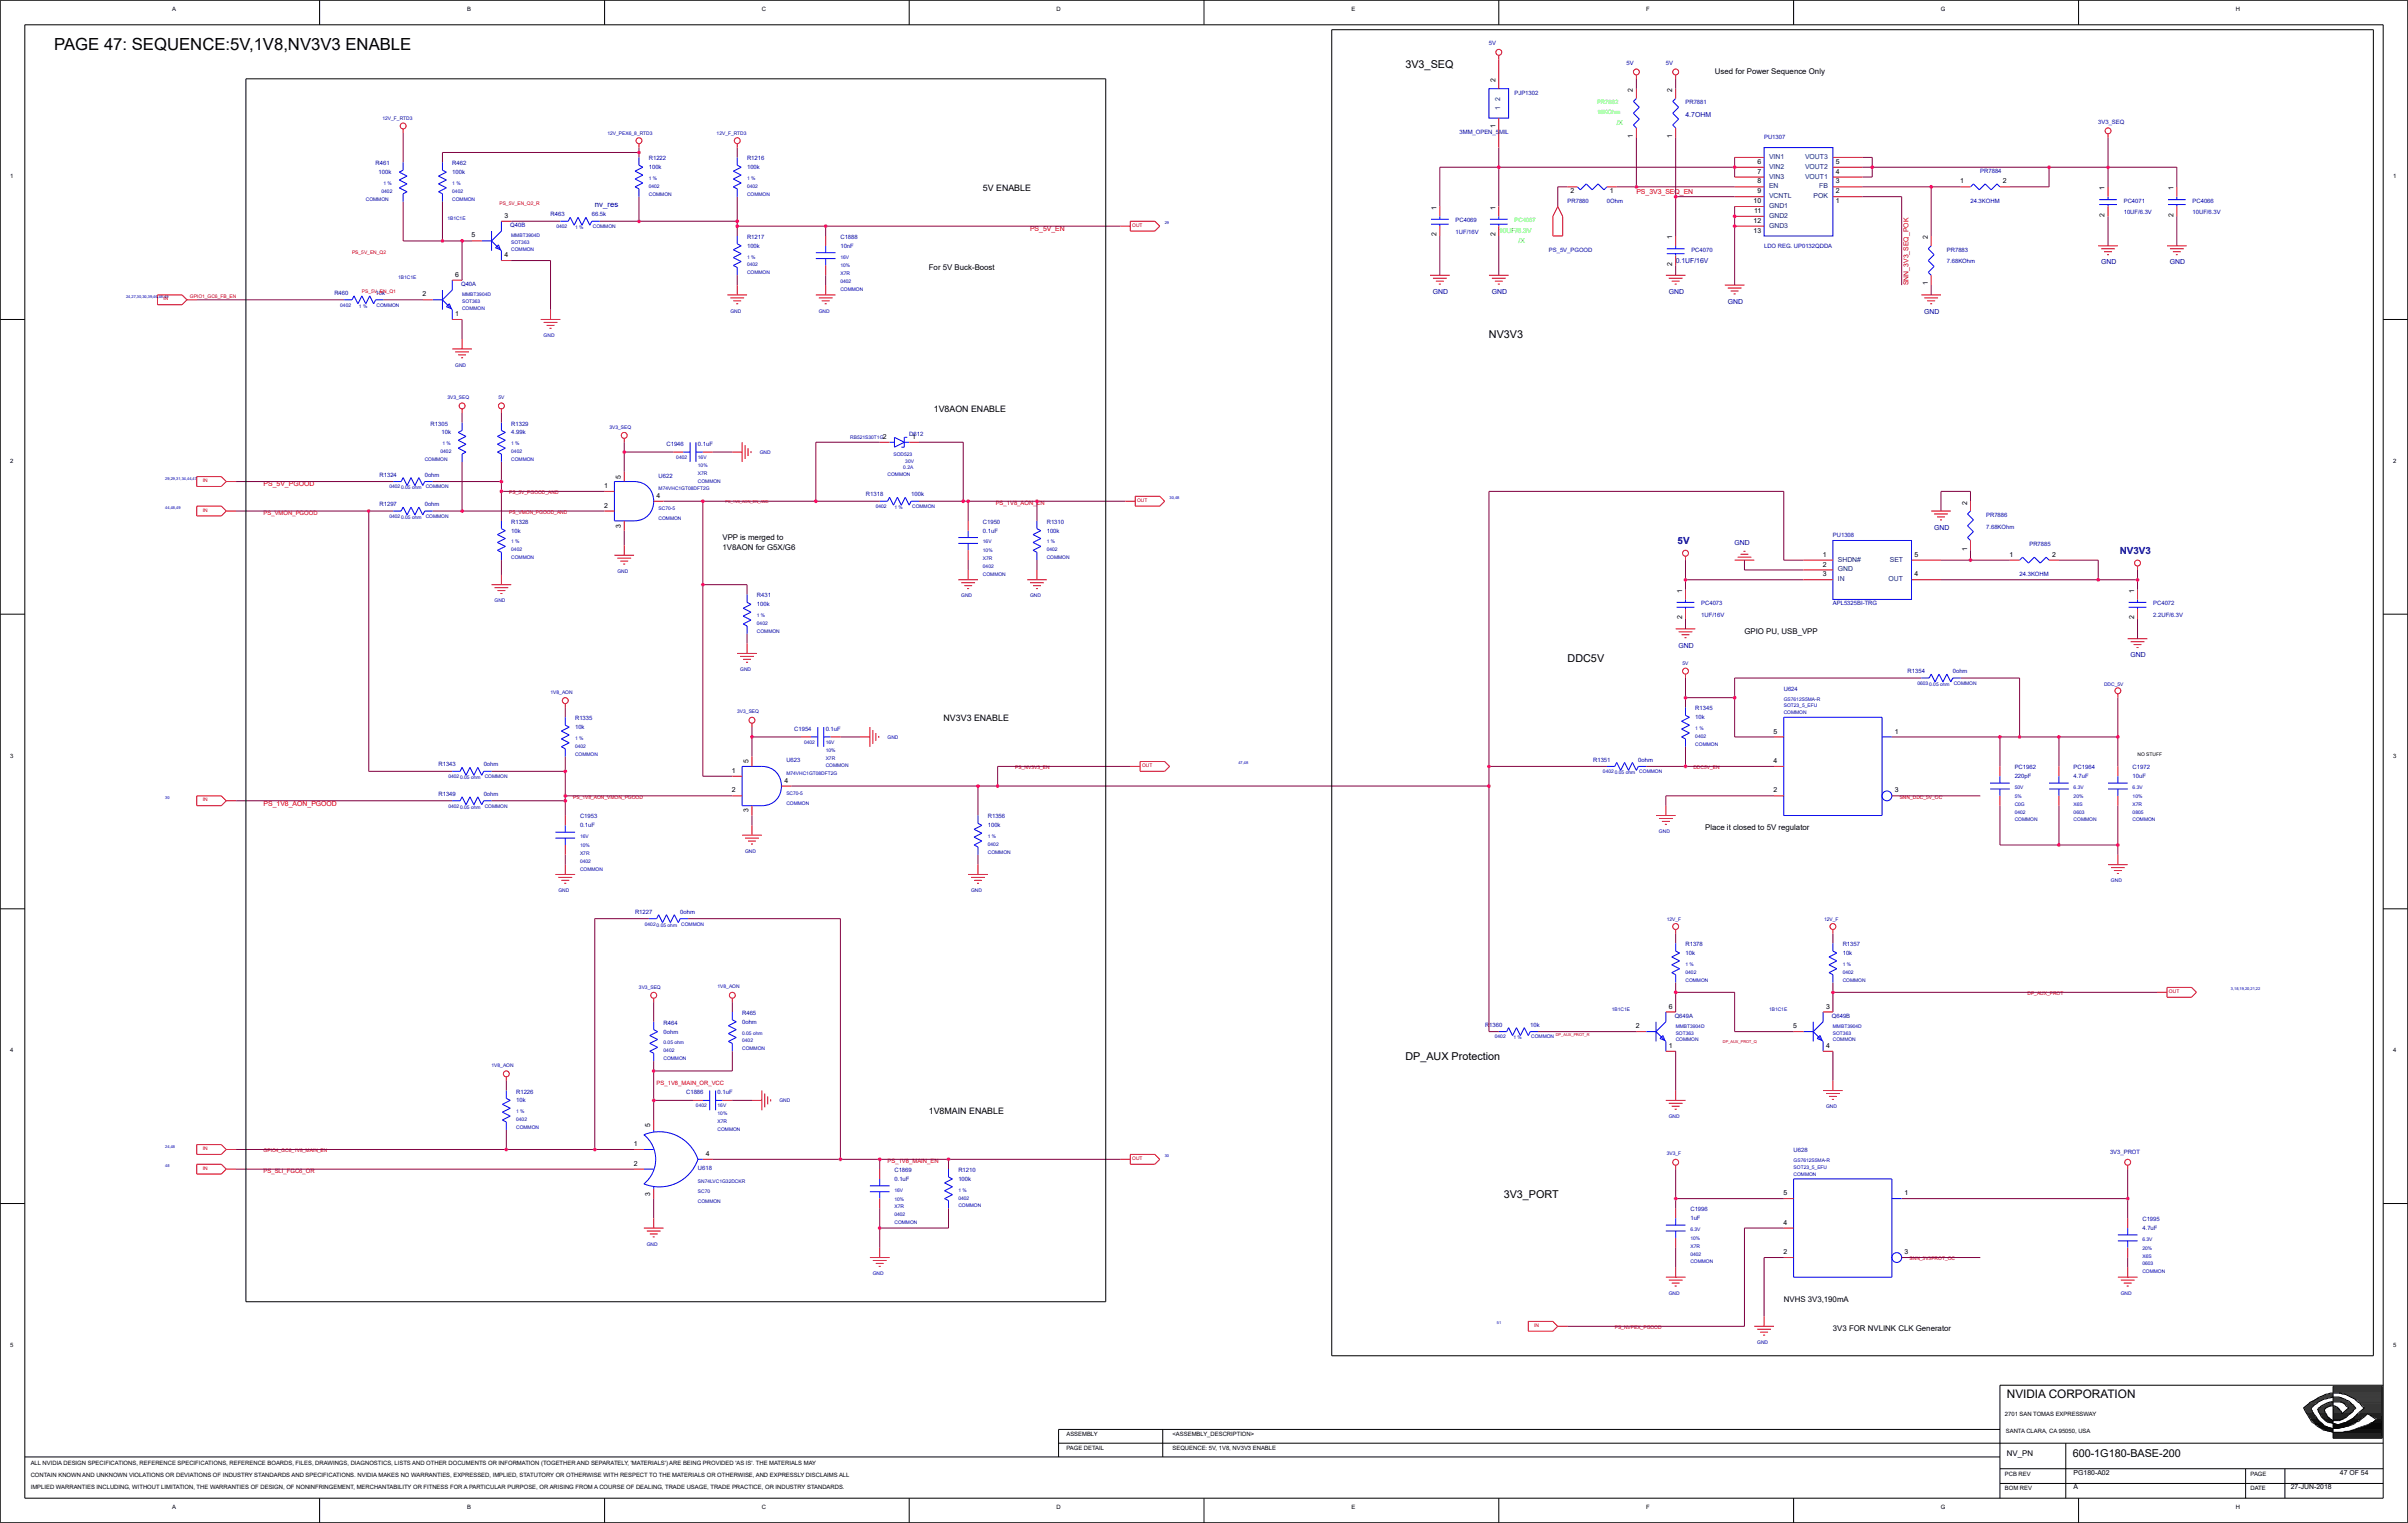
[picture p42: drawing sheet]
<svg xmlns="http://www.w3.org/2000/svg" width="158mm" height="100mm" viewBox="0 0 158 100" stroke-linecap="round" stroke-linejoin="round" font-family="sans-serif">
<defs><g id="words">
<text font-size="1.1" x="3.6" y="3.3">PAGE 47: SEQUENCE:5V,1V8,NV3V3 ENABLE</text>
<text font-size=".8" x="131.7" y="91.8">NVIDIA CORPORATION</text>
<g font-size=".7">
<text x="92.3" y="4.5">3V3_SEQ</text>
<text x="97.7" y="22.2">NV3V3</text>
<text x="102.9" y="43.5">DDC5V</text>
<text x="92.3" y="69.6">DP_AUX Protection</text>
<text x="98.7" y="78.7">3V3_PORT</text>
<text x="136.1" y="95.7">600-1G180-BASE-200</text>
</g>
<g font-size=".6">
<text x="64.5" y="12.5">5V ENABLE</text>
<text x="61.3" y="27">1V8AON ENABLE</text>
<text x="61.9" y="47.4">NV3V3 ENABLE</text>
<text x="61" y="73.2">1V8MAIN ENABLE</text>
</g>
<g font-size=".6" fill="#0000a0">
<text x="110.1" y="35.8">5V</text>
<text x="139.2" y="36.4">NV3V3</text>
</g>
<g font-size=".5">
<text x="98.2" y="5.4" transform="rotate(-90 98.2 5.4)">2</text>
<text x="112.6" y="4.9">Used for Power Sequence Only</text>
<text x="98.2" y="8.4" transform="rotate(-90 98.2 8.4)">1</text>
<text x="107.2" y="9.1" transform="rotate(-90 107.2 9.1)">1</text>
<text x="107.2" y="6" transform="rotate(-90 107.2 6)">2</text>
<text x="109.8" y="9.1" transform="rotate(-90 109.8 9.1)">1</text>
<text x="109.8" y="6" transform="rotate(-90 109.8 6)">2</text>
<text x="115.4" y="10.8">6</text>
<text x="115.4" y="11.4">7</text>
<text x="120.5" y="11.4">4</text>
<text x="120.5" y="10.8">5</text>
<text x="31" y="15.6">5</text>
<text x="33.1" y="16.9">4</text>
<text x="33.1" y="14.3">3</text>
<text x="61" y="17.8">For 5V Buck-Boost</text>
<text x="94.3" y="15.5" transform="rotate(-90 94.3 15.5)">2</text>
<text x="94.3" y="13.8" transform="rotate(-90 94.3 13.8)">1</text>
<text x="98.2" y="15.5" transform="rotate(-90 98.2 15.5)">2</text>
<text x="98.2" y="13.8" transform="rotate(-90 98.2 13.8)">1</text>
<text x="103.1" y="12.7">2</text>
<text x="105.7" y="12.7">1</text>
<text x="109.8" y="17.5" transform="rotate(-90 109.8 17.5)">2</text>
<text x="109.8" y="15.7" transform="rotate(-90 109.8 15.7)">1</text>
<text x="115.1" y="13.3">10</text>
<text x="115.1" y="14.6">12</text>
<text x="115.1" y="15.3">13</text>
<text x="115.1" y="14">11</text>
<text x="115.4" y="12">8</text>
<text x="115.4" y="12.7">9</text>
<text x="120.5" y="13.3">1</text>
<text x="120.5" y="12.7">2</text>
<text x="120.5" y="12">3</text>
<text x="126.5" y="15.7" transform="rotate(-90 126.5 15.7)">2</text>
<text x="128.7" y="12">1</text>
<text x="131.5" y="12">2</text>
<text x="138.2" y="14.2" transform="rotate(-90 138.2 14.2)">2</text>
<text x="138.2" y="12.5" transform="rotate(-90 138.2 12.5)">1</text>
<text x="142.7" y="14.2" transform="rotate(-90 142.7 14.2)">2</text>
<text x="142.7" y="12.5" transform="rotate(-90 142.7 12.5)">1</text>
<text x="27.7" y="19.5">2</text>
<text x="29.9" y="20.8">1</text>
<text x="29.9" y="18.2">6</text>
<text x="126.5" y="18.7" transform="rotate(-90 126.5 18.7)">1</text>
<text x="58" y="28.8">2</text>
<text x="59.9" y="28.8">1</text>
<text x="39.7" y="32">1</text>
<text x="39.7" y="33.3">2</text>
<text x="40.8" y="34.6" transform="rotate(-90 40.8 34.6)">3</text>
<text x="40.8" y="31.4" transform="rotate(-90 40.8 31.4)">5</text>
<text x="43.1" y="32.7">4</text>
<text x="47.4" y="35.5">VPP is merged to</text>
<text x="129.1" y="33.1" transform="rotate(-90 129.1 33.1)">2</text>
<text x="47.4" y="36.1">1V8AON for G5X/G6</text>
<text x="110.4" y="40.7" transform="rotate(-90 110.4 40.7)">2</text>
<text x="110.4" y="38.9" transform="rotate(-90 110.4 38.9)">1</text>
<text x="114.5" y="41.6">GPIO PU, USB_VPP</text>
<text x="119.7" y="36.6">1</text>
<text x="119.7" y="37.2">2</text>
<text x="119.7" y="37.9">3</text>
<text x="125.7" y="37.9">4</text>
<text x="125.7" y="36.6">5</text>
<text x="129.1" y="36.2" transform="rotate(-90 129.1 36.2)">1</text>
<text x="131.9" y="36.6">1</text>
<text x="134.7" y="36.6">2</text>
<text x="140.1" y="40.7" transform="rotate(-90 140.1 40.7)">2</text>
<text x="140.1" y="38.9" transform="rotate(-90 140.1 38.9)">1</text>
<text x="48" y="50.8">1</text>
<text x="48" y="52">2</text>
<text x="49.1" y="53.4" transform="rotate(-90 49.1 53.4)">3</text>
<text x="49.1" y="50.1" transform="rotate(-90 49.1 50.1)">5</text>
<text x="51.5" y="51.4">4</text>
<text x="116.4" y="52">2</text>
<text x="116.4" y="50.1">4</text>
<text x="116.4" y="48.2">5</text>
<text x="124.4" y="48.2">1</text>
<text x="124.4" y="52">3</text>
<text x="111.9" y="54.5">Place it closed to 5V regulator</text>
<text x="107.4" y="67.5">2</text>
<text x="109.6" y="68.8">1</text>
<text x="109.6" y="66.2">6</text>
<text x="117.7" y="67.5">5</text>
<text x="119.9" y="68.8">4</text>
<text x="119.9" y="66.2">3</text>
<text x="41.6" y="75.3">1</text>
<text x="41.6" y="76.6">2</text>
<text x="42.7" y="74" transform="rotate(-90 42.7 74)">5</text>
<text x="46.3" y="75.9">4</text>
<text x="42.7" y="78.5" transform="rotate(-90 42.7 78.5)">3</text>
<text x="117.1" y="82.4">2</text>
<text x="117.1" y="80.4">4</text>
<text x="117.1" y="78.5">5</text>
<text x="125" y="78.5">1</text>
<text x="125" y="82.4">3</text>
<text x="117.1" y="85.5">NVHS 3V3,190mA</text>
<text x="120.3" y="87.4">3V3 FOR NVLINK CLK Generator</text>
<text x="131.7" y="95.6">NV_PN</text>
<text x="136.1" y="97.8">A</text>
<text x="136.1" y="96.8">PG180-A02</text>
<text x="150.4" y="97.8">27-JUN-2018</text>
<text x="153.6" y="96.8">47 OF 54</text>
</g>
<g font-size=".5" fill="#004080">
<text x="98.5" y="7.2" transform="rotate(-90 98.5 7.2)">1</text>
<text x="98.5" y="6.6" transform="rotate(-90 98.5 6.6)">2</text>
<text x="116.1" y="10.4">VIN1</text>
<text x="116.1" y="11.1">VIN2</text>
<text x="116.1" y="11.7">VIN3</text>
<text x="118.5" y="11.7">VOUT1</text>
<text x="118.5" y="11.1">VOUT2</text>
<text x="118.5" y="10.4">VOUT3</text>
<text x="116.1" y="12.4">EN</text>
<text x="116.1" y="13">VCNTL</text>
<text x="116.1" y="13.7">GND1</text>
<text x="116.1" y="14.3">GND2</text>
<text x="116.1" y="14.9">GND3</text>
<text x="119" y="13">POK</text>
<text x="119.4" y="12.4">FB</text>
<text x="120.6" y="36.9">SHDN#</text>
<text x="120.6" y="37.5">GND</text>
<text x="120.6" y="38.2">IN</text>
<text x="124" y="38.2">OUT</text>
<text x="124.1" y="36.9">SET</text>
</g>
<g font-size=".5" fill="#0f0">
<text x="106.1" y="8.2">/X</text>
<text x="98.4" y="15.3">10UF/6.3V</text>
<text x="99.7" y="15.9">/X</text>
</g>
<g font-size=".5" fill="#0000a0">
<text x="110.6" y="7.7">4.7OHM</text>
<text x="39" y="13.6">nv_res</text>
<text x="110" y="17.2">0.1UF/16V</text>
<text x="137.9" y="17.4">GND</text>
<text x="142.4" y="17.4">GND</text>
<text x="94.1" y="19.3">GND</text>
<text x="97.9" y="19.3">GND</text>
<text x="109.6" y="19.3">GND</text>
<text x="113.4" y="19.9">GND</text>
<text x="126.3" y="20.6">GND</text>
<text x="113.9" y="35.8">GND</text>
<text x="127" y="34.8">GND</text>
<text x="110.2" y="42.5">GND</text>
<text x="139.9" y="43.2">GND</text>
</g>
<g font-size=".5" fill="#f00">
<text x="67.6" y="15.2">PS_5V_EN</text>
<text x="107.4" y="12.7">PS_3V3_SEQ_EN</text>
<text x="125.3" y="18.7" transform="rotate(-90 125.3 18.7)">SNN_3V3_SEQ_POK</text>
<text x="17.3" y="31.9">PS_5V_PGOOD</text>
<text x="17.3" y="52.9">PS_1V8_AON_PGOOD</text>
</g>
<g font-size=".4">
<text x="11.3" y=".7">A</text>
<text x="30.7" y=".7">B</text>
<text x="50" y=".7">C</text>
<text x="69.4" y=".7">D</text>
<text x="88.7" y=".7">E</text>
<text x="108.1" y=".7">F</text>
<text x="127.4" y=".7">G</text>
<text x="146.8" y=".7">H</text>
<text x=".7" y="11.7">1</text>
<text x="157.1" y="11.7">1</text>
<text x=".7" y="30.4">2</text>
<text x="157.1" y="30.4">2</text>
<text x=".7" y="49.8">3</text>
<text x="157.1" y="49.8">3</text>
<text x=".7" y="69.1">4</text>
<text x="157.1" y="69.1">4</text>
<text x=".7" y="88.5">5</text>
<text x="157.1" y="88.5">5</text>
<text x="70" y="95.2">PAGE DETAIL</text>
<text x="70" y="94.3">ASSEMBLY</text>
<text x="77" y="94.3">&lt;ASSEMBLY_DESCRIPTION&gt;</text>
<text x="77" y="95.2">SEQUENCE: 5V, 1V8, NV3V3 ENABLE</text>
<text x="131.6" y="93">2701 SAN TOMAS EXPRESSWAY</text>
<text x="131.7" y="94.1">SANTA CLARA, CA 95050, USA</text>
<text x="2" y="97">CONTAIN KNOWN AND UNKNOWN VIOLATIONS OR DEVIATIONS OF INDUSTRY STANDARDS AND SPECIFICATIONS. NVIDIA MAKES NO WARRANTIES, EXPRESSED, IMPLIED, STATUTORY OR OTHERWISE WITH RESPECT TO THE MATERIALS OR OTHERWISE, AND EXPRESSLY DISCLAIMS ALL</text>
<text x="2" y="96.2">ALL NVIDIA DESIGN SPECIFICATIONS, REFERENCE SPECIFICATIONS, REFERENCE BOARDS, FILES, DRAWINGS, DIAGNOSTICS, LISTS AND OTHER DOCUMENTS OR INFORMATION (TOGETHER AND SEPARATELY, 'MATERIALS') ARE BEING PROVIDED 'AS IS'. THE MATERIALS MAY</text>
<text x="2" y="97.8">IMPLIED WARRANTIES INCLUDING, WITHOUT LIMITATION, THE WARRANTIES OF DESIGN, OF NONINFRINGEMENT, MERCHANTABILITY OR FITNESS FOR A PARTICULAR PURPOSE, OR ARISING FROM A COURSE OF DEALING, TRADE USAGE, TRADE PRACTICE, OR INDUSTRY STANDARDS.</text>
<text x="11.3" y="99.1">A</text>
<text x="30.7" y="99.1">B</text>
<text x="50" y="99.1">C</text>
<text x="69.4" y="99.1">D</text>
<text x="88.7" y="99.1">E</text>
<text x="108.1" y="99.1">F</text>
<text x="127.4" y="99.1">G</text>
<text x="131.6" y="97.9">BOM REV</text>
<text x="131.6" y="96.9">PCB REV</text>
<text x="146.8" y="99.1">H</text>
<text x="147.7" y="96.9">PAGE</text>
<text x="147.7" y="97.9">DATE</text>
</g>
<g font-size=".4" fill="#0000a0">
<text x="97.7" y="3">5V</text>
<text x="106.8" y="4.3">5V</text>
<text x="109.4" y="4.3">5V</text>
<text x="24.7" y="10.9">R461</text>
<text x="24.9" y="11.4">100k</text>
<text x="29.7" y="10.9">R462</text>
<text x="29.7" y="11.4">100k</text>
<text x="42.6" y="10.5">R1222</text>
<text x="42.6" y="11.1">100k</text>
<text x="49" y="10.5">R1216</text>
<text x="49" y="11.1">100k</text>
<text x="95.8" y="8.8">3MM_OPEN_5MIL</text>
<text x="99.4" y="6.2">PJP1302</text>
<text x="110.6" y="6.9">PR7881</text>
<text x="115.8" y="9.1">PU1307</text>
<text x="130" y="11.4">PR7884</text>
<text x="137.7" y="8.1">3V3_SEQ</text>
<text x="33.5" y="14.9">Q40B</text>
<text x="36.1" y="14.2">R463</text>
<text x="38.8" y="14.2">66.5k</text>
<text x="49" y="15.7">R1217</text>
<text x="49" y="16.3">100k</text>
<text x="55.2" y="15.7">C1888</text>
<text x="55.2" y="16.3">10nF</text>
<text x="95.6" y="14.6">PC4069</text>
<text x="95.6" y="15.4">1UF/16V</text>
<text x="101.7" y="16.5">PS_5V_PGOOD</text>
<text x="102.9" y="13.3">PR7880</text>
<text x="105.5" y="13.3">0Ohm</text>
<text x="111" y="16.5">PC4070</text>
<text x="115.8" y="16.3">LDO REG. UP0132QDDA</text>
<text x="127.8" y="16.5">PR7883</text>
<text x="127.8" y="17.3">7.68KOhm</text>
<text x="129.4" y="13.3">24.3KOHM</text>
<text x="139.4" y="13.3">PC4071</text>
<text x="139.4" y="14.1">10UF/6.3V</text>
<text x="143.9" y="13.3">PC4066</text>
<text x="143.9" y="14.1">10UF/6.3V</text>
<text x="21.9" y="19.4">R460</text>
<text x="24.7" y="19.4">10k</text>
<text x="30.3" y="18.8">Q40A</text>
<text x="28.3" y="27.9">R1305</text>
<text x="29" y="28.5">10k</text>
<text x="33.6" y="27.9">R1329</text>
<text x="33.6" y="28.5">4.99k</text>
<text x="43.8" y="29.3">C1946</text>
<text x="45.8" y="29.3">0.1uF</text>
<text x="59.7" y="28.7">D612</text>
<text x="24.9" y="33.2">R1297</text>
<text x="24.9" y="31.3">R1324</text>
<text x="27.9" y="33.2">0ohm</text>
<text x="27.9" y="31.3">0ohm</text>
<text x="33.6" y="34.4">R1328</text>
<text x="33.6" y="35">10k</text>
<text x="43.2" y="31.4">U622</text>
<text x="56.8" y="32.6">R1318</text>
<text x="59.8" y="32.6">100k</text>
<text x="64.5" y="34.4">C1950</text>
<text x="64.5" y="35">0.1uF</text>
<text x="68.7" y="34.4">R1310</text>
<text x="68.7" y="35">100k</text>
<text x="120.3" y="35.2">PU1308</text>
<text x="130.4" y="33.9">PR7886</text>
<text x="130.4" y="34.7">7.68KOhm</text>
<text x="133.2" y="35.9">PR7885</text>
<text x="49.7" y="39.2">R431</text>
<text x="49.7" y="39.8">100k</text>
<text x="111.7" y="39.8">PC4073</text>
<text x="111.7" y="40.5">1UF/16V</text>
<text x="120.3" y="39.8">APL5325BI-TRG</text>
<text x="132.6" y="37.8">24.3KOHM</text>
<text x="141.4" y="39.8">PC4072</text>
<text x="141.4" y="40.5">2.2UF/6.3V</text>
<text x="37.8" y="47.3">R1335</text>
<text x="37.8" y="47.9">10k</text>
<text x="111.3" y="46.7">R1345</text>
<text x="111.3" y="47.2">10k</text>
<text x="117.1" y="45.4">U624</text>
<text x="125.2" y="44.2">R1354</text>
<text x="128.2" y="44.2">0ohm</text>
<text x="28.8" y="50.3">R1343</text>
<text x="28.8" y="52.3">R1349</text>
<text x="31.8" y="50.3">0ohm</text>
<text x="31.8" y="52.3">0ohm</text>
<text x="38.1" y="53.8">C1953</text>
<text x="51.6" y="50.1">U623</text>
<text x="52.1" y="48">C1954</text>
<text x="54.2" y="48">0.1uF</text>
<text x="64.8" y="53.8">R1356</text>
<text x="104.6" y="50">R1351</text>
<text x="107.6" y="50">0ohm</text>
<text x="132.3" y="50.5">PC1962</text>
<text x="132.3" y="51.1">220pF</text>
<text x="136.1" y="50.5">PC1964</text>
<text x="136.1" y="51.1">4.7uF</text>
<text x="140" y="50.5">C1972</text>
<text x="140" y="51.1">10uF</text>
<text x="38.1" y="54.3">0.1uF</text>
<text x="64.8" y="54.3">100k</text>
<text x="41.7" y="60">R1227</text>
<text x="44.7" y="60">0ohm</text>
<text x="110.6" y="62.1">R1378</text>
<text x="110.6" y="62.7">10k</text>
<text x="121" y="62.1">R1357</text>
<text x="121" y="62.7">10k</text>
<text x="33.9" y="71.8">R1226</text>
<text x="43.6" y="67.3">R464</text>
<text x="43.6" y="67.9">0ohm</text>
<text x="45" y="71.9">C1886</text>
<text x="47.1" y="71.9">0.1uF</text>
<text x="48.7" y="66.7">R465</text>
<text x="48.7" y="67.2">0ohm</text>
<text x="97.5" y="67.4">R1360</text>
<text x="100.5" y="67.4">10k</text>
<text x="109.9" y="66.8">Q649A</text>
<text x="120.3" y="66.8">Q649B</text>
<text x="33.9" y="72.4">10k</text>
<text x="45.8" y="76.8">U618</text>
<text x="58.7" y="77">C1869</text>
<text x="58.7" y="77.6">0.1uF</text>
<text x="62.9" y="77">R1210</text>
<text x="62.9" y="77.6">100k</text>
<text x="117.7" y="75.7">U628</text>
<text x="138.5" y="75.8">3V3_PROT</text>
<text x="111" y="79.6">C1996</text>
<text x="111" y="80.1">1uF</text>
<text x="140.6" y="80.2">C1995</text>
<text x="140.6" y="80.8">4.7uF</text>
</g>
<g font-size=".4" fill="#0f0">
<text x="104.8" y="6.9">PR7882</text>
<text x="104.8" y="7.5">10KOhm</text>
<text x="99.4" y="14.6">PC4067</text>
</g>
<g font-size=".4" fill="#f00">
<text x="17.3" y="33.8">PS_VMON_PGOOD</text>
<text x="65.4" y="33.2">PS_1V8_AON_EN</text>
<text x="43.1" y="71.2">PS_1V8_MAIN_OR_VCC</text>
<text x="17.3" y="77">PS_SLI_FGC6_OR</text>
<text x="58.3" y="76.4">PS_1V8_MAIN_EN</text>
</g>
<g font-size=".3" fill="#0000a0">
<text x="25.1" y="7.9">12V_F_RTD3</text>
<text x="39.9" y="8.9">12V_PEX6_8_RTD3</text>
<text x="42.6" y="11.8">1 %</text>
<text x="47" y="8.9">12V_F_RTD3</text>
<text x="49" y="11.8">1 %</text>
<text x="24" y="13.2">COMMON</text>
<text x="25" y="12.7">0402</text>
<text x="25.2" y="12.1">1 %</text>
<text x="29.4" y="14.5">1B1C1E</text>
<text x="29.7" y="13.2">COMMON</text>
<text x="29.7" y="12.7">0402</text>
<text x="29.7" y="12.1">1 %</text>
<text x="33.6" y="15.6">MMBT3904D</text>
<text x="33.6" y="16.5">COMMON</text>
<text x="33.6" y="16">SOT363</text>
<text x="36.5" y="15">0402</text>
<text x="37.8" y="15">1 %</text>
<text x="38.9" y="15">COMMON</text>
<text x="42.6" y="12.9">COMMON</text>
<text x="42.6" y="12.3">0402</text>
<text x="49" y="17.5">0402</text>
<text x="49" y="17">1 %</text>
<text x="49" y="12.3">0402</text>
<text x="49" y="12.9">COMMON</text>
<text x="55.2" y="17">16V</text>
<text x="55.2" y="17.6">10%</text>
<text x="76.5" y="14.7">29</text>
<text x="8.3" y="19.6">24,27,30,30,39,46,48,49</text>
<text x="22.3" y="20.1">0402</text>
<text x="23.6" y="20.2">1 %</text>
<text x="24.7" y="20.1">COMMON</text>
<text x="26.1" y="18.3">1B1C1E</text>
<text x="30.3" y="19.9">SOT363</text>
<text x="30.3" y="20.3">COMMON</text>
<text x="30.3" y="19.4">MMBT3904D</text>
<text x="35.7" y="22.1">GND</text>
<text x="47.9" y="20.5">GND</text>
<text x="49" y="18">COMMON</text>
<text x="53.8" y="20.5">GND</text>
<text x="55.2" y="19.1">COMMON</text>
<text x="55.2" y="18.6">0402</text>
<text x="55.2" y="18.1">X7R</text>
<text x="28.9" y="29.8">0402</text>
<text x="29" y="29.2">1 %</text>
<text x="29.4" y="26.2">3V3_SEQ</text>
<text x="29.9" y="24.1">GND</text>
<text x="32.7" y="26.2">5V</text>
<text x="33.6" y="29.2">1 %</text>
<text x="33.6" y="29.8">0402</text>
<text x="40" y="28.1">3V3_SEQ</text>
<text x="49.9" y="29.8">GND</text>
<text x="55.8" y="28.9">RB521S30T1G</text>
<text x="58.7" y="29.9">SOD523</text>
<text x="10.9" y="33.4">44,48,49</text>
<text x="10.9" y="31.5">29,29,31,34,44,47</text>
<text x="25.6" y="34">0402</text>
<text x="25.6" y="32.1">0402</text>
<text x="26.3" y="34.1">0.05 ohm</text>
<text x="26.3" y="32.1">0.05 ohm</text>
<text x="27.9" y="30.3">COMMON</text>
<text x="27.9" y="34">COMMON</text>
<text x="27.9" y="32.1">COMMON</text>
<text x="33.6" y="35.7">1 %</text>
<text x="33.6" y="30.3">COMMON</text>
<text x="43.2" y="32.2">M74VHC1GT08DFT2G</text>
<text x="43.2" y="33.5">SC70-5</text>
<text x="43.2" y="34.1">COMMON</text>
<text x="44.4" y="30.1">0402</text>
<text x="45.8" y="31.7">COMMON</text>
<text x="45.8" y="31.2">X7R</text>
<text x="45.8" y="30.7">10%</text>
<text x="45.8" y="30.1">16V</text>
<text x="57.5" y="33.4">0402</text>
<text x="58.3" y="31.2">COMMON</text>
<text x="58.7" y="33.4">1 %</text>
<text x="59.3" y="30.8">0.2A</text>
<text x="59.4" y="30.4">30V</text>
<text x="59.9" y="33.4">COMMON</text>
<text x="64.5" y="35.7">16V</text>
<text x="68.7" y="35.7">1 %</text>
<text x="76.8" y="32.8">30,48</text>
<text x="32.5" y="39.6">GND</text>
<text x="33.6" y="36.2">0402</text>
<text x="33.6" y="36.7">COMMON</text>
<text x="40.5" y="37.6">GND</text>
<text x="49.7" y="41.6">COMMON</text>
<text x="49.7" y="41">0402</text>
<text x="49.7" y="40.5">1 %</text>
<text x="63.1" y="39.2">GND</text>
<text x="64.5" y="37.8">COMMON</text>
<text x="64.5" y="36.3">10%</text>
<text x="64.5" y="37.3">0402</text>
<text x="64.5" y="36.8">X7R</text>
<text x="67.6" y="39.2">GND</text>
<text x="68.7" y="36.2">0402</text>
<text x="68.7" y="36.7">COMMON</text>
<text x="36.1" y="45.6">1V8_AON</text>
<text x="48.4" y="46.8">3V3_SEQ</text>
<text x="48.6" y="44.1">GND</text>
<text x="110.5" y="43.7">5V</text>
<text x="111.3" y="47.9">1 %</text>
<text x="117.1" y="46.5">SOT23_5_EFU</text>
<text x="117.1" y="46.9">COMMON</text>
<text x="117.1" y="46">GS7612S5MA-R</text>
<text x="125.9" y="45">0603</text>
<text x="126.6" y="45">0.05 ohm</text>
<text x="128.3" y="45">COMMON</text>
<text x="138.1" y="45">DDC_5V</text>
<text x="10.9" y="52.5">30</text>
<text x="29.4" y="53">0402</text>
<text x="29.4" y="51.1">0402</text>
<text x="30.2" y="53.1">0.05 ohm</text>
<text x="30.2" y="51.2">0.05 ohm</text>
<text x="31.8" y="53">COMMON</text>
<text x="31.8" y="51.1">COMMON</text>
<text x="37.8" y="49.1">0402</text>
<text x="37.8" y="49.6">COMMON</text>
<text x="37.8" y="48.6">1 %</text>
<text x="51.6" y="52.8">COMMON</text>
<text x="51.6" y="52.2">SC70-5</text>
<text x="51.6" y="50.9">M74VHC1GT08DFT2G</text>
<text x="52.8" y="48.8">0402</text>
<text x="54.2" y="48.8">16V</text>
<text x="54.2" y="50.4">COMMON</text>
<text x="54.2" y="49.9">X7R</text>
<text x="54.2" y="49.4">10%</text>
<text x="58.3" y="48.5">GND</text>
<text x="81.3" y="50.2">47,48</text>
<text x="105.2" y="50.8">0402</text>
<text x="106" y="50.8">0.05 ohm</text>
<text x="107.6" y="50.8">COMMON</text>
<text x="111.3" y="48.5">0402</text>
<text x="111.3" y="49">COMMON</text>
<text x="132.3" y="53.9">COMMON</text>
<text x="132.3" y="52.4">5%</text>
<text x="132.3" y="53.4">0402</text>
<text x="132.3" y="52.9">C0G</text>
<text x="132.3" y="51.8">50V</text>
<text x="136.1" y="53.9">COMMON</text>
<text x="136.1" y="52.4">20%</text>
<text x="136.1" y="52.9">X6S</text>
<text x="136.1" y="53.4">0603</text>
<text x="136.1" y="51.8">6.3V</text>
<text x="140" y="53.9">COMMON</text>
<text x="140" y="52.9">X7R</text>
<text x="140" y="53.4">0805</text>
<text x="140" y="52.4">10%</text>
<text x="140" y="51.8">6.3V</text>
<text x="36.7" y="58.6">GND</text>
<text x="38.1" y="57.2">COMMON</text>
<text x="38.1" y="55">16V</text>
<text x="38.1" y="55.6">10%</text>
<text x="38.1" y="56.7">0402</text>
<text x="38.1" y="56.1">X7R</text>
<text x="48.9" y="56">GND</text>
<text x="63.7" y="58.6">GND</text>
<text x="64.8" y="56.1">COMMON</text>
<text x="64.8" y="55.6">0402</text>
<text x="64.8" y="55">1 %</text>
<text x="108.9" y="54.7">GND</text>
<text x="138.6" y="57.9">GND</text>
<text x="41.9" y="65">3V3_SEQ</text>
<text x="42.3" y="60.8">0402</text>
<text x="43.1" y="60.8">0.05 ohm</text>
<text x="44.7" y="60.8">COMMON</text>
<text x="47.1" y="64.9">1V8_AON</text>
<text x="109.4" y="60.5">12V_F</text>
<text x="110.6" y="63.4">1 %</text>
<text x="110.6" y="63.9">0402</text>
<text x="110.6" y="64.5">COMMON</text>
<text x="119.7" y="60.5">12V_F</text>
<text x="121" y="63.4">1 %</text>
<text x="121" y="64.5">COMMON</text>
<text x="121" y="63.9">0402</text>
<text x="146.4" y="65">3,18,19,20,21,22</text>
<text x="32.3" y="70.1">1V8_AON</text>
<text x="43.6" y="68.6">0.05 ohm</text>
<text x="43.6" y="69.1">0402</text>
<text x="43.6" y="69.6">COMMON</text>
<text x="48.7" y="68.5">0402</text>
<text x="48.7" y="69">COMMON</text>
<text x="48.7" y="67.9">0.05 ohm</text>
<text x="98.1" y="68.2">0402</text>
<text x="99.4" y="68.3">1 %</text>
<text x="100.5" y="68.2">COMMON</text>
<text x="105.8" y="66.4">1B1C1E</text>
<text x="110" y="67.9">SOT363</text>
<text x="110" y="67.5">MMBT3904D</text>
<text x="110" y="68.4">COMMON</text>
<text x="116.1" y="66.4">1B1C1E</text>
<text x="120.3" y="67.5">MMBT3904D</text>
<text x="120.3" y="67.9">SOT363</text>
<text x="120.3" y="68.4">COMMON</text>
<text x="10.9" y="76.7">48</text>
<text x="10.9" y="75.4">24,48</text>
<text x="33.9" y="73.1">1 %</text>
<text x="33.9" y="74.1">COMMON</text>
<text x="33.9" y="73.6">0402</text>
<text x="45.7" y="72.7">0402</text>
<text x="45.8" y="77.7">SN74LVC1G32DCKR</text>
<text x="47.1" y="73.7">X7R</text>
<text x="47.1" y="73.2">10%</text>
<text x="47.1" y="72.7">16V</text>
<text x="47.1" y="74.3">COMMON</text>
<text x="51.2" y="72.4">GND</text>
<text x="76.5" y="76">30</text>
<text x="109.4" y="75.9">3V3_F</text>
<text x="109.6" y="73.4">GND</text>
<text x="117.7" y="77.2">COMMON</text>
<text x="117.7" y="76.8">SOT23_5_EFU</text>
<text x="117.7" y="76.3">GS7612S5MA-R</text>
<text x="119.9" y="72.8">GND</text>
<text x="42.5" y="81.8">GND</text>
<text x="45.8" y="78.3">SC70</text>
<text x="45.8" y="79">COMMON</text>
<text x="57.3" y="83.7">GND</text>
<text x="58.7" y="80.4">COMMON</text>
<text x="58.7" y="79.9">0402</text>
<text x="58.7" y="79.4">X7R</text>
<text x="58.7" y="78.8">10%</text>
<text x="58.7" y="78.3">16V</text>
<text x="62.9" y="78.3">1 %</text>
<text x="62.9" y="78.8">0402</text>
<text x="62.9" y="79.3">COMMON</text>
<text x="111" y="81.4">10%</text>
<text x="111" y="83">COMMON</text>
<text x="111" y="80.8">6.3V</text>
<text x="111" y="81.9">X7R</text>
<text x="111" y="82.5">0402</text>
<text x="140.6" y="83.6">COMMON</text>
<text x="140.6" y="83.1">0603</text>
<text x="140.6" y="82.1">20%</text>
<text x="140.6" y="82.6">X6S</text>
<text x="140.6" y="81.5">6.3V</text>
<text x="98.3" y="87">51</text>
<text x="109.6" y="85">GND</text>
<text x="115.4" y="88.3">GND</text>
<text x="139.2" y="85">GND</text>
</g>
<g font-size=".3" fill="#f00">
<text x="23.1" y="16.7">PS_5V_EN_Q2</text>
<text x="32.8" y="13.4">PS_5V_EN_Q2_R</text>
<text x="74.3" y="14.9">OUT</text>
<text x="10.7" y="19.7">IN</text>
<text x="12.5" y="19.6">GPIO1_GC6_FB_EN</text>
<text x="23.8" y="19.2">PS_5V_EN_Q1</text>
<text x="13.3" y="33.6">IN</text>
<text x="13.3" y="31.7">IN</text>
<text x="33.4" y="32.5">PS_5V_PGOOD_AND</text>
<text x="33.4" y="33.8">PS_VMON_PGOOD_AND</text>
<text x="47.6" y="33">PS_1V8_AON_EN_AND</text>
<text x="74.7" y="32.9">OUT</text>
<text x="13.3" y="52.6">IN</text>
<text x="37.6" y="52.5">PS_1V8_AON_VMON_PGOOD</text>
<text x="66.7" y="50.5">PS_NV3V3_EN</text>
<text x="75" y="50.4">OUT</text>
<text x="111.2" y="50.5">DDC5V_EN</text>
<text x="124.7" y="52.5">SNN_DDC_5V_OC</text>
<text x="133.1" y="65.4">DP_AUX_PROT</text>
<text x="142.4" y="65.2">OUT</text>
<text x="102.1" y="68">DP_AUX_PROT_R</text>
<text x="113.1" y="68.5">DP_AUX_PROT_Q</text>
<text x="13.3" y="76.8">IN</text>
<text x="13.3" y="75.5">IN</text>
<text x="17.3" y="75.7">GPIO4_GC6_1V8_MAIN_EN</text>
<text x="74.3" y="76.2">OUT</text>
<text x="125.4" y="82.8">SNN_3V3PROT_OC</text>
<text x="100.7" y="87.1">IN</text>
<text x="106" y="87.3">PS_NVPEX_PGOOD</text>
</g>
<text font-size=".3" x="140.3" y="49.6">NO STUFF</text>
</g></defs>
<g fill="none" stroke="#00f" stroke-width=".07">
<path d="M22.6 19.7h.5M24.7 19.7h.5M26.5 10.7v.5M26.5 12.7v.5M28.4 19.7h.6M29 10.7v.5M29 12.7v.5M29 19v1.3M29.7 18.4v.6M31.6 15.8h.7M32.3 15.2v1.3M32.9 14.5v.7"/>
<path d="M32.9 16.5v.6M36.8 14.5h.5M38.8 14.5h.6M41.9 10.3v.6M41.9 12.4v.5M48.4 10.3v.6M48.4 12.4v.5M48.4 15.5v.5M48.4 17.6v.5M53.6 16.6h1.2M53.6 17h1.2M54.2 16.1v.5"/>
<path d="M54.2 17v.4M93.9 14.4h1.2M93.9 14.7h1.2M94.5 14.2v.2M94.5 14.7v.2M97.7 5.8h1.3v2h-1.3zM97.8 14.4h1.2M97.8 14.7h1.2M98.4 14.2v.2M98.4 14.7v.2M109.4 16.3h1.2M109.4 16.7h1.2"/>
<path d="M110 16.1v.2M110 16.7v.1M115.8 9.7h4.5v5.8h-4.5zM137.8 13.1h1.2M137.8 13.4h1.2M138.4 12.9v.2M138.4 13.4v.2M142.3 13.1h1.2M142.3 13.4h1.2M142.9 12.9v.2M142.9 13.4v.2M25.8 33.6h.5"/>
<path d="M25.8 31.6h.5M27.9 33.6h.5M27.9 31.6h.5M29.7 20.3v.7M30.3 27.8v.5M30.3 29.8v.5M32.9 27.8v.5M32.9 29.8v.5M32.9 34.2v.5M32.9 36.3v.5M40.3 31.6h1.3a1.29 1.29 0 0 1 1.3 1.3 1.29 1.29 0 0 1-1.3 1.3h-1.3zM44.8 29.7h.5"/>
<path d="M45.3 29v1.3M45.7 29.7h.4M45.7 29v1.3M49 39v.6M57.8 32.9h.5M58.4 29h.3M58.7 28.7v.7M59.4 29h.3M59.6 28.7h-.2v.7h-.2M59.8 32.9h.5M62.9 35.3h1.3M62.9 35.7h1.3"/>
<path d="M63.6 34.9v.4M63.6 35.7v.4M68.1 34.2v.5M68.1 36.3v.5M110.1 39.6h1.1M110.1 39.9h1.1M110.6 39.4v.2M110.6 39.9v.1M120.3 35.5h5.2v3.9h-5.2zM139.7 39.6h1.2M139.7 39.9h1.2M140.3 39.4v.2"/>
<path d="M140.3 39.9v.1M29.7 50.7h.5M29.7 52.6h.5M31.8 50.7h.5M31.8 52.6h.5M36.5 54.7h1.3M36.5 55h1.3M37.1 47.1v.5M37.1 49.2v.5M37.1 54.2v.5M37.1 55v.5M48.7 50.3h1.3a1.29 1.29 0 0 1 1.3 1.3 1.29 1.29 0 0 1-1.3 1.3h-1.3z"/>
<path d="M49 41.1v.5M53.2 48.4h.5M53.7 47.8v1.2M54.1 48.4h.4M54.1 47.8v1.2M64.2 53.6v.5M64.2 55.6v.5M105.5 50.3h.5M107.6 50.3h.5M110.6 46.5v.5M110.6 48.5v.5M117.1 47.1h6.4v6.5h-6.4z"/>
<path d="M123.5 48.4h.7M126.1 44.5h.5M128.2 44.5h.5M130.6 51.4h1.3M130.6 51.8h1.3M131.3 51v.4M131.3 51.8v.5M134.5 51.4h1.3M134.5 51.8h1.3M135.2 51v.4M135.2 51.8v.5M138.4 51.4h1.3"/>
<path d="M138.4 51.8h1.3M139 51v.4M139 51.8v.5M33.2 71.6v.5M33.2 73.7v.5M42.3 74.5a2.68 2.68 0 0 1 3.5 1.6 2.68 2.68 0 0 1-3.5 1.6 2.06 2.06 0 0 0 0-3.2zM42.3 76.8h.6M42.3 75.5h.6M42.6 60.3h.5M42.9 67.1v.5M42.9 69.2v.5M42.9 74.2v.1"/>
<path d="M42.9 77.9v.2M44.7 60.3h.5M45.8 76.1h.3M46.1 72.3h.5M46.6 71.6v1.3M47 72.3h.4M47 71.6v1.3M48.1 66.5v.5M48.1 68.5v.5M57.1 77.9h1.3M57.1 78.3h1.3M57.8 77.4v.5"/>
<path d="M57.8 78.3v.4M62.3 76.8v.5M62.3 78.8v.6M98.4 67.7h.5M100.5 67.7h.5M108.1 67.7h.6M108.7 67.1v1.3M109.4 66.5v.6M109.4 68.4v.6M110 61.9v.6M110 64v.5M117.7 77.4h6.5v6.5h-6.5z"/>
<path d="M118.4 67.7h.6M119 67.1v1.3M119.7 66.5v.6M119.7 68.4v.6M120.3 61.9v.6M120.3 64v.5M124.2 78.7h.6M109.4 80.5h1.2M109.4 80.8h1.2M110 80v.5M110 80.8v.5M139 81.1h1.3"/>
<path d="M139 81.5h1.3M139.7 80.7v.4M139.7 81.5v.4"/>
<circle cx="123.9" cy="52.3" r=".32"/>
<circle cx="124.5" cy="82.6" r=".32"/>
</g>
<g fill="#000" stroke="#00f" stroke-width=".07">
<path d="M23.2 19.4l-.1 .3zM23.2 19.4l.3 .5zM23.8 19.4l-.3 .5zM23.8 19.4l.2 .5zM24.3 19.4l-.3 .5zM24.3 19.4l.2 .5zM24.7 19.7l-.2 .2zM26.2 12.3l.5 .3zM26.2 11.8l.5-.2zM26.2 11.3l.3-.1zM26.5 12.7l.2-.1zM26.2 12.3l.5-.2z"/>
<path d="M26.2 11.8l.5 .3zM26.2 11.3l.5 .3zM28.8 12.6l.2 .1zM28.8 12.1l.5 .2zM28.8 12.1l.5-.3zM28.8 11.6l.5-.3zM29 19.7l.7-.7zM28.8 12.6l.5-.3zM28.8 11.6l.5 .2zM29 11.2l.3 .1zM29.5 19.9l.1 .4zM32.3 15.8l.6-.6z"/>
<path d="M32.7 16.1l-.2 .2zM32.7 16.1l.2 .3zM32.5 16.3l.4 .1zM32.3 15.8l.6 .7zM37.4 14.3l-.1 .2zM37.4 14.3l.3 .5zM37.9 14.3l-.2 .5zM37.9 14.3l.3 .5zM38.5 14.3l-.3 .5zM38.5 14.3l.2 .5zM38.8 14.5l-.1 .3zM41.7 12.3l.2 .1z"/>
<path d="M41.7 11.8l.5 .2zM41.7 11.8l.5-.3zM41.7 11.2l.5-.2zM41.7 12.3l.5-.3zM41.7 11.2l.5 .3zM41.9 10.9l.3 .1zM48.1 17.4l.3 .2zM48.1 16.9l.6 .3zM48.1 16.9l.6-.2zM48.1 16.4l.6-.3zM48.1 12.3l.3 .1zM48.1 11.8l.6 .2z"/>
<path d="M48.1 11.8l.6-.3zM48.1 11.2l.6-.2zM48.1 17.4l.6-.2zM48.1 16.4l.6 .3zM48.4 16l.3 .1zM48.1 12.3l.6-.3zM48.1 11.2l.6 .3zM48.4 10.9l.3 .1zM103.6 12.3l.1 .2zM104.1 12.1l-.4 .4zM104.1 12.1l.4 .4zM104.9 12.1l-.4 .4z"/>
<path d="M104.9 12.1l.4 .4zM105.5 12.3l-.2 .2zM107.2 6.7l.2-.2zM107.2 7.4l.4-.4zM107.6 7.8l-.4 .4zM107.2 8.2l.2 .2zM107.2 6.7l.4 .3zM107.2 7.4l.4 .4zM110 6.5l-.2 .2zM109.8 7.4l.4-.4zM110.2 7.8l-.4 .4zM109.8 8.2l.2 .2z"/>
<path d="M109.8 6.7l.4 .3zM109.8 7.4l.4 .4zM126.8 16.1l-.2 .2zM127 16.7l-.4 .4zM126.6 17.9l.4-.4zM126.6 17.9l.2 .2zM126.6 16.3l.4 .4zM126.6 17.1l.4 .4zM129.5 12.1l-.1 .2zM129.5 12.1l.4 .4zM130.3 12.1l-.4 .4zM130.3 12.1l.4 .4z"/>
<path d="M131.1 12.1l-.4 .4zM131.1 12.1l.2 .2zM26.5 33.3l-.2 .3zM26.5 31.4l-.2 .2zM26.5 33.3l.2 .5zM26.5 31.4l.2 .5zM27 33.3l-.3 .5zM27 33.3l.2 .5zM27 31.4l-.3 .5zM27 31.4l.2 .5zM27.5 33.3l-.3 .5zM27.5 31.4l-.3 .5z"/>
<path d="M27.5 33.3l.3 .5zM27.5 31.4l.3 .5zM27.9 33.6l-.1 .2zM27.9 31.6l-.1 .3zM29.5 19.9l-.2 .2zM29.3 20.1l.3 .2zM29 19.7l.7 .6zM30.1 29.4l.5 .3zM30.1 28.9l.5-.2zM30.1 28.4l.2-.1zM30.3 29.8l.3-.1zM30.1 29.4l.5-.2z"/>
<path d="M30.1 28.9l.5 .3zM30.1 28.4l.5 .3zM32.7 36.1l.2 .2zM32.7 35.6l.5 .3zM32.7 35.6l.5-.2zM32.7 35.1l.5-.2zM32.7 29.7l.2 .1zM32.7 29.2l.5 .2zM32.7 29.2l.5-.3zM32.7 28.7l.5-.3zM32.7 36.1l.5-.2zM32.7 35.1l.5 .3z"/>
<path d="M32.9 34.7l.3 .2zM32.7 29.7l.5-.3zM32.7 28.7l.5 .2zM32.9 28.3l.3 .1zM48.8 39.9l.5-.2zM49 39.6l.3 .1zM58.4 32.7l-.1 .2zM58.4 32.7l.3 .5zM58.7 29.4l.7-.4zM58.7 28.7l.7 .3zM58.9 32.7l-.2 .5zM58.9 32.7l.3 .5z"/>
<path d="M59.4 32.7l-.2 .5zM59.4 32.7l.3 .5zM59.8 32.9l-.1 .3zM67.8 36.1l.3 .2zM67.8 35.6l.5 .3zM67.8 35.6l.5-.2zM67.8 35.1l.5-.2zM67.8 36.1l.5-.2zM67.8 35.1l.5 .3zM68.1 34.7l.2 .2zM129.2 33.8l.2-.2zM129.5 34.1l-.3 .4z"/>
<path d="M129.2 35.3l.3-.4zM129.2 35.3l.2 .2zM129.2 33.8l.3 .3zM129.2 34.5l.3 .4zM132.6 36.8l.2-.2zM132.8 36.6l.4 .4zM133.2 37l.3-.4zM133.5 36.6l.4 .4zM133.9 37l.4-.4zM134.3 36.6l.2 .2zM30.3 50.4l-.1 .3zM30.3 52.3l-.1 .3z"/>
<path d="M30.3 50.4l.3 .5zM30.3 52.3l.3 .5zM30.9 50.4l-.3 .5zM30.9 50.4l.2 .5zM30.9 52.3l-.3 .5zM30.9 52.3l.2 .5zM31.4 50.4l-.3 .5zM31.4 52.3l-.3 .5zM31.4 50.4l.2 .5zM31.4 52.3l.2 .5zM31.8 50.7l-.2 .2zM31.8 52.6l-.2 .2z"/>
<path d="M36.9 49l.2 .2zM36.9 48.5l.5 .3zM36.9 48.5l.5-.2zM36.9 48l.5-.2zM36.9 49l.5-.2zM36.9 48l.5 .3zM37.1 47.6l.3 .2zM48.8 41l.2 .1zM48.8 40.5l.5 .2zM48.8 40.5l.5-.3zM48.8 41l.5-.3zM48.8 39.9l.5 .3z"/>
<path d="M63.9 55.5l.3 .1zM63.9 55l.6 .2zM63.9 55l.6-.3zM63.9 54.5l.6-.3zM63.9 55.5l.6-.3zM63.9 54.5l.6 .2zM64.2 54.1l.3 .1zM106.1 50.1l-.1 .2zM106.1 50.1l.3 .5zM106.6 50.1l-.2 .5zM106.6 50.1l.3 .5zM107.2 50.1l-.3 .5z"/>
<path d="M107.2 50.1l.2 .5zM107.6 50.3l-.2 .3zM110.4 48.4l.2 .1zM110.4 47.9l.5 .2zM110.4 47.9l.5-.3zM110.4 47.4l.5-.3zM110.4 48.4l.5-.3zM110.4 47.4l.5 .2zM110.6 47l.3 .1zM126.8 44.3l-.2 .2zM126.8 44.3l.2 .5zM127.3 44.3l-.3 .5z"/>
<path d="M127.3 44.3l.2 .5zM127.8 44.3l-.3 .5zM127.8 44.3l.3 .5zM128.2 44.5l-.1 .3zM33 73.6l.2 .1zM33 73l.5 .3zM33 73l.5-.2zM33 72.5l.5-.2zM33 73.6l.5-.3zM33 72.5l.5 .3zM33.2 72.1l.3 .2zM42.7 69l.2 .2z"/>
<path d="M42.7 68.5l.5 .3zM42.7 68.5l.5-.2zM42.7 68l.5-.3zM42.7 69l.5-.2zM42.7 68l.5 .3zM42.9 67.6l.3 .1zM43.2 60.1l-.1 .2zM43.2 60.1l.3 .5zM43.8 60.1l-.3 .5zM43.8 60.1l.2 .5zM44.3 60.1l-.3 .5zM44.3 60.1l.2 .5z"/>
<path d="M44.7 60.3l-.2 .3zM47.8 68.4l.3 .1zM47.8 67.9l.5 .2zM47.8 67.9l.5-.3zM47.8 67.4l.5-.3zM47.8 68.4l.5-.3zM47.8 67.4l.5 .2zM48.1 67l.2 .1zM62 78.7l.3 .1zM62 78.2l.5 .3zM62 78.2l.5-.3zM62 77.7l.5-.3z"/>
<path d="M62 78.7l.5-.2zM62 77.7l.5 .2zM62.3 77.3l.2 .1zM99 67.5l-.1 .2zM99 67.5l.3 .5zM99.6 67.5l-.3 .5zM99.6 67.5l.2 .5zM100.1 67.5l-.3 .5zM100.1 67.5l.2 .5zM100.5 67.7l-.2 .3zM108.7 67.7l.7-.6zM109 68.2l.2-.2z"/>
<path d="M109.2 68l.1 .3zM109 68.2l.3 .1zM108.7 67.7l.7 .7zM109.7 63.9l.3 .1zM109.7 63.4l.6 .2zM109.7 63.4l.6-.3zM109.7 62.8l.6-.2zM109.7 63.9l.6-.3zM109.7 62.8l.6 .3zM110 62.5l.3 .1zM119 67.7l.7-.6zM119.5 68l-.2 .2z"/>
<path d="M119.5 68l.1 .3zM119.3 68.2l.3 .1zM119 67.7l.7 .7zM120.1 63.9l.2 .1zM120.1 63.4l.5 .2zM120.1 63.4l.5-.3zM120.1 62.8l.5-.2zM120.1 63.9l.5-.3zM120.1 62.8l.5 .3zM120.3 62.5l.3 .1z"/>
</g>
<g fill="none" stroke="#f00" stroke-width=".07">
<path d="M12 19.4h-1.7v.6h1.7M12.3 19.7h.6M26.5 8.5v.2M27.8 19.7h.6M29.7 18.4h.6M31 15.8h.6M32.9 17.1h.7M32.9 14.5h.7M41.9 9.4v.3M47.8 19.4h1.2M47.9 19.6h.9M48.1 19.8h.6"/>
<path d="M48.3 19.9h.2M48.4 9.4v.3M48.4 18.7v.7M53.6 19.4h1.2M53.8 19.6h.9M53.9 19.8h.6M54.1 19.9h.2M54.2 15.5v.6M54.2 17.4v.7M54.2 18.7v.7M73.6 14.9h.6M75.8 14.5h-1.6v.7h1.6"/>
<path d="M93.9 18.1h1.3M94.1 18.3h.9M94.3 18.5h.5M94.5 18.7h.1M94.5 13.6v.6M94.5 14.9v.6M97.7 18.1h1.3M97.9 18.3h.9M98.1 18.5h.5M98.3 18.7h.2M98.4 3.6v2.2M98.4 7.8v1.9"/>
<path d="M98.4 13.6v.6M98.4 14.9v.6M101.9 14.2v1.3h.7v-1.3M102.9 12.3h.7M105.5 12.3h.6M107.4 4.9v.3M107.4 5.8v.7M107.4 8.4v.6M109.4 18.1h1.2M109.6 18.3h.9M109.7 18.5h.6M109.9 18.7h.2"/>
<path d="M110 4.9v.3M110 5.8v.7M110 8.4v.6M110 15.5v.6M110 16.8v.6M113.2 18.7h1.3M113.4 18.9h.9M113.6 19.1h.5M113.8 19.3h.1M113.9 12.3h1.9M113.9 12.9h1.9M113.9 11.6h1.9"/>
<path d="M113.9 11h1.9M113.9 10.3h1.9M113.9 13.6h1.9M113.9 14.2h1.9M113.9 14.9h1.9M120.3 12.3h2M120.3 12.9h2M120.3 11.6h2M120.3 11h2M120.3 10.3h2M126.1 19.4h1.3M126.3 19.6h.9"/>
<path d="M126.5 19.8h.5M126.7 19.9h.1M126.8 15.5v.6M126.8 18.1v.6M128.7 12.3h.7M131.3 12.3h.6M137.7 16.1h1.3M137.9 16.3h.9M138.1 16.5h.5M138.3 16.7h.2M138.4 8.8v.2M138.4 12.3v.6"/>
<path d="M138.4 13.6v.6M142.3 16.1h1.2M142.4 16.3h1M142.6 16.5h.6M142.8 16.7h.2M142.9 12.3v.6M142.9 13.6v.6M14.5 31.3h-1.6v.6h1.6M14.5 33.2h-1.6v.7h1.6M14.9 33.6h.6M14.9 31.6h.6M29.7 21h.6"/>
<path d="M29.7 22.9h1.3M29.9 23.1h.9M30.1 23.3h.5M30.3 23.5h.1M30.3 22.3v.6M30.3 26.9v.2M32.3 38.4h1.3M32.5 38.6h.9M32.7 38.8h.5M32.9 39h.1M32.9 26.9v.2M32.9 37.8v.6"/>
<path d="M35.5 21h1.3M35.7 21.2h.9M35.9 21.4h.5M36.1 21.6h.1M36.1 20.3v.7M39.7 32.3h.6M39.7 33.6h.6M40.3 36.5h1.3M40.5 36.7h.9M40.7 36.9h.5M40.9 37h.1M41 28.8v.2"/>
<path d="M41 31v.6M41 34.2v.7M41 35.8v.7M42.9 32.9h.7M44.2 29.7h.6M46.1 29.7h.7M48.1 29.7h.6M48.7 29v1.3M48.9 29.2v.9M49.1 29.4v.5M49.3 29.6v.2M57.8 29h.6"/>
<path d="M59.7 29h.6M62.9 38.1h1.3M63.1 38.3h.9M63.3 38.5h.5M63.5 38.7h.1M63.6 34.2v.7M63.6 36.1v.7M63.6 37.4v.7M67.4 38.1h1.3M67.6 38.3h.9M67.8 38.5h.5M68 38.7h.1"/>
<path d="M68.1 37.4v.7M73.9 32.9h.6M76.1 32.6h-1.6v.6h1.6M110.6 36.5v.3M110.6 38.7v.7M113.9 36.8h1.3M114.1 36.6h.9M114.3 36.4h.5M114.5 36.2h.1M118.4 36.8h1.9M118.4 37.4h1.9M118.4 38.1h1.9"/>
<path d="M125.5 36.8h1.9M125.5 38.1h1.9M126.8 33.6h1.3M127 33.8h.9M127.2 33.9h.5M127.4 34.1h.1M129.4 32.9v.7M129.4 35.5v.6M131.9 36.8h.7M134.5 36.8h.7M140.3 37.2v.2M140.3 38.7v.7"/>
<path d="M14.5 52.3h-1.6v.6h1.6M14.9 52.6h.6M36.5 57.4h1.3M36.7 57.6h.9M36.9 57.8h.5M37 58h.2M37.1 46.2v.3M37.1 53.6v.6M37.1 55.5v.6M37.1 56.8v.6M48.1 51h.6M48.1 52.3h.6"/>
<path d="M48.4 42.9h1.3M48.6 43.1h.9M48.7 54.8h1.3M48.8 43.3h.5M48.9 55h.9M49 43.5h.1M49 42.3v.6M49.1 55.2h.5M49.3 55.4h.1M49.4 47.5v.3M49.4 49.7v.6M49.4 52.9v.7"/>
<path d="M49.4 54.2v.6M51.3 51.6h.6M52.6 48.4h.6M54.5 48.4h.7M56.5 48.4h.6M57.1 47.8v1.2M57.3 47.9v.9M57.5 48.1v.6M57.7 48.3v.2M63.6 57.4h1.2M63.7 57.6h1M63.9 57.8h.6"/>
<path d="M64.1 58h.2M64.2 56.8v.6M74.2 50.3h.6M76.5 50h-1.7v.7h1.7M108.7 53.6h1.3M108.9 53.8h.9M109.1 53.9h.5M109.3 54.1h.1M109.4 52.9v.7M110 41.3h1.3M110.2 41.5h.9M110.4 41.7h.5"/>
<path d="M110.6 41.9h.1M110.6 40v.7M110.6 44.3v.2M116.5 52.3h.6M116.5 48.4h.6M116.5 50.3h.6M131.3 50.3v.7M131.3 52.3v.6M135.2 50.3v.7M135.2 52.3v.6M138.4 56.8h1.3M138.6 57h.9"/>
<path d="M138.8 57.2h.5M139 57.4h.1M139 45.6v.2M139 50.3v.7M139 52.3v.6M139 56.1v.7M139.7 41.9h1.3M139.9 42.1h.9M140.1 42.3h.5M140.3 42.5h.1M140.3 40v.7M14.5 76.5h-1.6v.6h1.6"/>
<path d="M14.5 75.2h-1.6v.6h1.6M14.9 75.5h.6M14.9 76.8h.6M33.2 70.7v.3M41.6 75.5h.7M41.6 76.8h.7M42.9 65.6v.2M42.9 73.6v.6M42.9 78.1v.6M45.5 72.3h.6M46.1 76.1h.7M47.4 72.3h.7"/>
<path d="M48.1 65.6v.2M49.4 72.3h.6M50 71.6v1.3M50.2 71.8v.9M50.4 72v.5M50.6 72.2v.1M57.8 76.8v.6M57.8 78.7v.7M73.6 76.1h.6M75.8 75.8h-1.6v.7h1.6M107.4 67.7h.7M109.4 72.3h1.2"/>
<path d="M109.4 69h.6M109.4 66.5h.6M109.6 72.5h.9M109.7 72.7h.6M109.9 72.8h.2M110 61v.3M110 71.6v.7M110 76.5v.3M110 79.4v.6M117.1 78.7h.6M117.7 67.7h.7M119.7 69h.6"/>
<path d="M119.7 66.5h.6M119.7 71.6h1.3M119.9 71.8h.9M120.1 72h.5M120.3 72.2h.1M120.3 61v.3M120.3 71v.6M139.7 76.5v.3M141.6 65.2h.7M143.9 64.8h-1.6v.7h1.6M42.3 80.7h1.3M42.5 80.8h.9"/>
<path d="M42.7 81h.5M42.8 81.2h.2M42.9 80v.7M57.1 82.6h1.3M57.3 82.8h.9M57.5 83h.5M57.7 83.2h.1M57.8 81.9v.7M101.9 86.8h-1.6v.6h1.6M102.3 87.1h.6M109.4 83.9h1.2M109.6 84.1h.9"/>
<path d="M109.7 84.3h.6M109.9 84.5h.2M110 81.3v.6M110 83.2v.7M115.2 87.1h1.3M115.4 87.3h.9M115.5 87.5h.6M115.7 87.7h.2M115.8 86.5v.6M117.1 82.6h.6M117.1 80.7h.6M139 83.9h1.3"/>
<path d="M139.2 84.1h.9M139.4 84.3h.5M139.6 84.5h.1M139.7 80v.7M139.7 81.9v.7M139.7 83.2v.7"/>
<circle cx="26.5" cy="8.3" r=".19"/>
<circle cx="41.9" cy="9.2" r=".19"/>
<circle cx="48.4" cy="9.2" r=".19"/>
<circle cx="98.4" cy="3.4" r=".19"/>
<circle cx="107.4" cy="4.7" r=".19"/>
<circle cx="110" cy="4.7" r=".19"/>
<circle cx="138.4" cy="8.6" r=".19"/>
<circle cx="30.3" cy="26.7" r=".19"/>
<circle cx="32.9" cy="26.7" r=".19"/>
<circle cx="41" cy="28.6" r=".19"/>
<circle cx="110.6" cy="36.3" r=".19"/>
<circle cx="140.3" cy="37" r=".19"/>
<circle cx="37.1" cy="46" r=".19"/>
<circle cx="49.4" cy="47.3" r=".19"/>
<circle cx="110.6" cy="44.1" r=".19"/>
<circle cx="139" cy="45.4" r=".19"/>
<circle cx="33.2" cy="70.5" r=".19"/>
<circle cx="42.9" cy="65.4" r=".19"/>
<circle cx="48.1" cy="65.4" r=".19"/>
<circle cx="110" cy="76.3" r=".19"/>
<circle cx="110" cy="60.8" r=".19"/>
<circle cx="120.3" cy="60.8" r=".19"/>
<circle cx="139.7" cy="76.3" r=".19"/>
</g>
<g fill="#000" stroke="#f00" stroke-width=".07">
<path d="M12 19.4l.3 .3zM75.8 15.2l.3-.3zM75.8 14.5l.3 .4zM102.3 13.6l-.4 .6zM102.3 13.6l.3 .6zM12 20l.3-.3zM14.5 33.9l.4-.3zM14.5 31.9l.4-.3zM14.5 33.2l.4 .4zM14.5 31.3l.4 .3zM76.1 33.2l.4-.3zM76.1 32.6l.4 .3z"/>
<path d="M14.5 52.9l.4-.3zM14.5 52.3l.4 .3zM76.5 50.7l.3-.4zM76.5 50l.3 .3zM14.5 77.1l.4-.3zM14.5 75.8l.4-.3zM14.5 76.5l.4 .3zM14.5 75.2l.4 .3zM75.8 76.5l.3-.4zM75.8 75.8l.3 .3zM144.2 65.2l-.3 .3zM143.9 64.8l.3 .4z"/>
<path d="M101.9 87.4l.4-.3zM101.9 86.8l.4 .3z"/>
</g>
<g fill="none" stroke="#800040" stroke-width=".07">
<path d="M12.9 19.7h9.7M25.2 19.7h2.6M26.5 13.2v2.6h4.5M26.5 8.7v2M29 13.2v2.6M30.3 15.8v2.6M33.6 14.5h3.2M33.6 17.1h2.5v3.2M39.4 14.5h9M41.9 9.7v.6M41.9 12.9v1.6M41.9 10h-12.9v.7"/>
<path d="M48.4 14.9h25.2M48.4 9.7v.6M48.4 12.9v2.6M48.4 18.1v.6M54.2 14.9v.6M54.2 18.1v.6M94.5 15.5v2.6M98.4 9.7v3.9M98.4 15.5v2.6M102.9 12.3h-.6v1.3M106.1 12.3h7.8M107.4 5.2v.6"/>
<path d="M107.4 9v3.3M110 5.2v.6M110 9v6.5M110 17.4v.7M110 12.9h3.9M113.9 10.3v1.3M113.9 13.6v5.1M113.9 11h-19.4v2.6M122.3 12.3h6.4M122.3 12.9h2.5v5.8M122.3 10.3h.6v1.3h-.6M122.3 11h20.6v1.3"/>
<path d="M126.8 12.3v3.2M126.8 18.7v.7M134.5 11v1.3h-2.6M138.4 9v3.3M138.4 14.2v1.9M142.9 14.2v1.9M15.5 31.6h10.3M15.5 33.6h10.3M24.2 33.6v17.1h5.5M28.4 31.6h4.5M28.4 33.6h11.3M30.3 21v1.3"/>
<path d="M30.3 27.1v.7M30.3 30.3v3.3M32.9 32.3h6.8M32.9 27.1v.7M32.9 30.3v3.9M32.9 36.8v1M41 29v2M41 34.9v.9M41 29.7h3.2M43.6 32.9h14.2M46.1 38.4h2.9v.6M46.1 32.9v18.1h2"/>
<path d="M46.8 29.7h1.3M57.8 29h-4.2v3.9M60.3 32.9h13.6M60.3 29h2.9v3.9M63.6 32.9v1.3M63.6 36.8v.6M68.1 32.9v1.3M68.1 36.8v.6M110.6 36.8v1.9M110.6 38.1h7.8M114.5 36.8v.6h3.9M118.4 36.8h-1.3v-4.5h-19.4v35.4h.7"/>
<path d="M127.4 38.1h12.9M127.4 36.8h4.5M129.4 32.9v-.6h-2v1.3M129.4 36.1v.7M135.2 36.8h2.5v1.3M140.3 37.4v1.3M15.5 52.6h14.2M32.3 52.6h4.8M32.3 50.7h4.8M37.1 52.3h11M37.1 46.5v.6M37.1 49.7v3.9"/>
<path d="M37.1 56.1v.7M49 41.6v.7M49.4 47.8v1.9M49.4 53.6v.6M49.4 48.4h3.2M51.9 51.6h45.8M55.2 48.4h1.3M64.2 51.6v2M64.2 56.1v.7M74.2 50.3h-8.7v1.3M97.7 50.3h7.8M108.1 50.3h8.4"/>
<path d="M110.6 40.7v.6M110.6 44.5v2M110.6 49v1.3M110.6 45.8h3.3M116.5 52.3h-7.1v.6M124.2 52.3h5.8M124.2 48.4h14.8M126.1 44.5h-12.2v3.9h2.6M128.7 44.5h3.9v3.9M131.3 48.4v1.9M131.3 52.9v2.6h7.7M135.2 48.4v1.9"/>
<path d="M135.2 52.9v2.6M139 45.8v4.5M139 52.9v3.2M140.3 40.7v1.2M15.5 75.5h26.1M15.5 76.8h26.1M33.2 71v.6M33.2 74.2v1.3M42.6 60.3h-3.6v15.2M42.9 65.8v1.3M42.9 69.7v3.9M42.9 78.7v1.3"/>
<path d="M42.9 72.3h2.6M45.2 60.3h10v15.8M46.8 76.1h26.8M48.1 65.8v.7M48.1 69v1.3h-5.2M48.1 72.3h1.3M57.8 76.1v.7M57.8 79.4v2.5M62.3 79.4v1.3h-4.5M62.3 76.1v.7M101 67.7h6.4M110 65.2h3.9v2.5h3.8"/>
<path d="M110 61.3v.6M110 64.5v2M110 69v2.6M110 76.8v2.6M110 78.7h7.1M120.3 61.3v.6M120.3 64.5v2M120.3 69v2M120.3 65.2h21.3M124.8 78.7h14.9M139.7 76.8v3.2M110 81.9v1.3"/>
<path d="M117.1 80.7h-2.6v6.4h-11.6M117.1 82.6h-1.3v3.9M124.8 82.6h5.2M139.7 82.6v.6"/>
</g>
<g fill="#f0f">
<circle cx="41.9" cy="10" r=".13"/>
<circle cx="110" cy="78.7" r=".13"/>
<circle cx="139.7" cy="78.7" r=".13"/>
<circle cx="41" cy="29.7" r=".13"/>
<circle cx="49.4" cy="48.4" r=".13"/>
<circle cx="110.6" cy="45.8" r=".13"/>
<circle cx="113.9" cy="45.8" r=".13"/>
<circle cx="110.6" cy="50.3" r=".13"/>
<circle cx="131.3" cy="48.4" r=".13"/>
<circle cx="132.6" cy="48.4" r=".13"/>
<circle cx="135.2" cy="48.4" r=".13"/>
<circle cx="139" cy="48.4" r=".13"/>
<circle cx="120.3" cy="65.2" r=".13"/>
<circle cx="110" cy="65.2" r=".13"/>
<circle cx="57.8" cy="80.7" r=".13"/>
<circle cx="139" cy="55.5" r=".13"/>
<circle cx="135.2" cy="55.5" r=".13"/>
<circle cx="33.2" cy="75.5" r=".13"/>
<circle cx="39" cy="75.5" r=".13"/>
<circle cx="63.2" cy="32.9" r=".13"/>
<circle cx="63.6" cy="32.9" r=".13"/>
<circle cx="68.1" cy="32.9" r=".13"/>
<circle cx="46.1" cy="38.4" r=".13"/>
<circle cx="46.1" cy="32.9" r=".13"/>
<circle cx="53.6" cy="32.9" r=".13"/>
<circle cx="37.1" cy="52.6" r=".13"/>
<circle cx="37.1" cy="50.7" r=".13"/>
<circle cx="37.1" cy="52.3" r=".13"/>
<circle cx="55.2" cy="76.1" r=".13"/>
<circle cx="57.8" cy="76.1" r=".13"/>
<circle cx="62.3" cy="76.1" r=".13"/>
<circle cx="42.9" cy="72.3" r=".13"/>
<circle cx="42.9" cy="70.3" r=".13"/>
<circle cx="41.9" cy="14.5" r=".13"/>
<circle cx="48.4" cy="14.5" r=".13"/>
<circle cx="54.2" cy="14.9" r=".13"/>
<circle cx="48.4" cy="14.9" r=".13"/>
<circle cx="29" cy="15.8" r=".13"/>
<circle cx="30.3" cy="15.8" r=".13"/>
<circle cx="32.9" cy="31.6" r=".13"/>
<circle cx="32.9" cy="32.3" r=".13"/>
<circle cx="64.2" cy="51.6" r=".13"/>
<circle cx="65.5" cy="51.6" r=".13"/>
<circle cx="97.7" cy="51.6" r=".13"/>
<circle cx="97.7" cy="50.3" r=".13"/>
<circle cx="24.2" cy="33.6" r=".13"/>
<circle cx="30.3" cy="33.6" r=".13"/>
<circle cx="113.9" cy="14.9" r=".13"/>
<circle cx="113.9" cy="14.2" r=".13"/>
<circle cx="126.8" cy="12.3" r=".13"/>
<circle cx="113.9" cy="11" r=".13"/>
<circle cx="98.4" cy="11" r=".13"/>
<circle cx="134.5" cy="11" r=".13"/>
<circle cx="122.9" cy="11" r=".13"/>
<circle cx="138.4" cy="11" r=".13"/>
<circle cx="110" cy="12.9" r=".13"/>
<circle cx="107.4" cy="12.3" r=".13"/>
<circle cx="110.6" cy="38.1" r=".13"/>
<circle cx="140.3" cy="38.1" r=".13"/>
<circle cx="137.7" cy="38.1" r=".13"/>
<circle cx="129.4" cy="36.8" r=".13"/>
</g>
<g fill="none" stroke="#000" stroke-width=".07">
<path d="M0 0h158.1v100h-158.1zM1.6 1.6h154.8v96.8h-154.8zM16.1 5.2h56.5v80.3h-56.5zM21 0v1.6M39.7 0v1.6M59.7 0v1.6M79 0v1.6M87.4 2h68.4v87h-68.4zM98.4 0v1.6M117.7 0v1.6M136.5 0v1.6M0 21h1.6"/>
<path d="M156.4 21h1.7M0 40.3h1.6M0 59.7h1.6M156.4 40.3h1.7M156.4 59.7h1.7M0 79h1.6M156.4 79h1.7M1.6 95.7h129.7M21 98.4v1.6M39.7 98.4v1.6M59.7 98.4v1.6M69.5 94.8h86.9"/>
<path d="M76.3 93.9v1.8M79 98.4v1.6M98.4 98.4v1.6M117.7 98.4v1.6M131.3 93.9h-61.8v1.8M131.3 97.4h25.1M131.3 96.5h25.1M135.6 94.8v3.6M136.5 98.4v1.6M147.4 96.5v1.9M150 96.5v1.9M151.2 92.5h.5v.1h-.4"/>
<path d="M151.3 92.5h.4M151.4 92.6h.4v.1h-.4M151.4 92.4h.4M151.4 92.3h.5M151.4 92.8h.5M151.5 92.3h.4M151.5 92.9h.4M151.5 92.2h.5M151.5 93h.5M151.6 92.1h.5M151.6 93.1h.5M151.7 93.2h.5"/>
<path d="M151.7 93.2h.4M151.7 92.1h.5M151.7 93.3h.6M151.8 93.4h.5M151.8 92h.5M151.9 93.4h.5M151.9 93.5h.5M151.9 91.9h.5M152 93.6h.5M152.1 91.9h.6M152.1 92.6h.5M152.1 93.6h.5"/>
<path d="M152.1 91.8h.9M152.2 92.6v.1h.4M152.2 92.6h.4M152.2 93.7h.6M152.3 93.7h.7M152.3 92.8h.3M152.3 92.8h.4M152.3 92.4h.5M152.3 92.9h.4M152.3 91.7h1.2M152.4 93h.4M152.4 93.8h1.1"/>
<path d="M152.4 93.1h.5M152.4 92.3h.9M152.4 91.7h.8M152.5 93.2h.5M152.5 93.9h.7M152.6 93.2h.5M152.6 92.3h.6M152.6 91.6h.6M152.6 93.9h.6M152.6 93.3h1M152.7 92.2h.5M152.7 92.5h-.5h.4"/>
<path d="M152.7 91.6h.5M152.8 93.4h.4M152.8 92.1h.4M152.8 94h.4M153 92.1h1.2M153 91.5h3.4M153.2 93.5h.1M153.2 93.2h.5M153.2 92.7h.5M153.2 92.6h.4M153.2 92.4h.2M153.2 93h.9"/>
<path d="M153.2 92.5h.3M153.2 93.1h.8M153.2 93.2h.7M153.2 92.6h.5M153.2 92.9h1M153.2 91.4h3.2M153.2 91.1h3.2M153.2 91.2h3.2M153.2 91.3h3.2M153.2 93.7h.7M153.2 93.6h1.1M153.2 93.6h1.2"/>
<path d="M153.2 92h.9M153.2 91.9h.7M153.2 91.8h.5M153.2 91.9h.8M153.2 94.1h3.2M153.2 94.4h3.2M153.2 94.3h3.2M153.2 94.2h3.2M153.2 93.7h.9M153.2 92.8h.5M153.2 92.8h1.1M153.2 91h3.2v3.5h-3.2z"/>
<path d="M153.7 93.5h.8M153.7 91.6h2.7M153.8 92.1h.5M153.8 92.8h.6M153.9 93.4h.7M153.9 92.2h.5M153.9 92.7h.5M153.9 94h2.5M154 92.3h.5h-.4M154 92.6h.5M154.1 92.6h.4M154.1 93.4h.7"/>
<path d="M154.1 91.6h2.3M154.1 92.4h.5M154.2 92.5h.4h-.5M154.2 93.3h.6M154.2 91.7h2.2M154.3 93.2h.7M154.3 93.9h2.1M154.3 91.7h2.1M154.4 93.2h.6M154.4 91.8h2M154.5 93.1h.6M154.6 93h.6"/>
<path d="M154.6 93.9h1.8M154.6 91.9h1.8M154.6 93h.7M154.7 92.9h.7M154.8 92h1.6M154.8 93.8h1.6M154.8 92.1h1.6M154.8 92.8h1.6M154.9 92.1h1.5M154.9 92.8h1.5M155 92.7h1.4M155 92.2h1.4"/>
<path d="M155 93.7h1.4M155 92.3h1.4M155 92.6h1.4M155.1 92.6h1.3M155.1 92.3h1.3M155.2 92.4h1.2M155.2 92.5h1.2M155.2 93.7h1.2M155.4 93.6h1M155.5 93.6h.9M155.5 92.9h.9M155.6 93.5h.8"/>
<path d="M155.6 93h.8M155.7 93.4h.7M155.7 93h.7M155.8 93.4h.6M155.9 93.1h.5M155.9 93.3h.5M156 93.2h.4M156.4 91h-25.1v7.4"/>
</g>
<g fill="#000" stroke="#000" stroke-width=".07">
<path d="M151.2 92.5l.2 .2zM151.4 92.7l.1 .2zM151.5 92.9v.1zM151.2 92.5l.3-.3zM151.5 93l.2 .2zM151.7 92.1l-.2 .1zM151.7 93.2v.2zM151.7 92.5l.1-.1zM151.7 93.4h.1zM151.8 93.4l.1 .1zM151.9 92.3l-.1 .1zM151.7 92.6h.1z"/>
<path d="M151.7 92.1l.2-.1zM151.9 93.5l.2 .1zM151.9 92.3l.2-.1zM151.8 92.7l.1 .2zM151.9 92.9l.1 .1zM151.9 92l.2-.1zM152.1 93.6l.2 .1zM152.1 92.2l.1-.1zM152 93l.1 .2zM152.2 92.7l.1 .1zM152.2 92.5l-.1 .1zM152.1 91.9l.1-.1z"/>
<path d="M152.2 92.1l.2-.2zM152.1 93.2l.1 .1zM152.2 93.3l.2 .1zM152.3 92.8l.1 .2zM152.2 91.8l.1-.1zM152.3 93.7l.1 .1zM152.4 93l.2 .2zM152.4 92.3l-.1 .2zM152.4 93.8v.1zM152.3 91.7h.1zM152.4 93.9h.2zM152.4 91.9h.2z"/>
<path d="M152.4 92.3h.1zM152.6 93.2v.1zM152.4 91.7l.2-.1zM152.7 92.5l-.1 .1zM152.4 93.4l.2 .2zM152.6 93.6l.1 .1zM152.6 93.3l.2 .1zM152.5 92.3l.1-.1zM152.6 92.6v.2zM152.6 92.8h.1zM152.6 91.6h.1zM152.7 92.5l.3-.2z"/>
<path d="M152.7 93.9l.1 .1zM152.7 91.9l.1-.1zM152.6 92.2l.2-.1zM152.7 92.8l.1 .2zM152.8 93l.1 .1zM153 93.4l.2 .1zM152.8 92.1h.2zM152.8 91.6l.2-.1zM152.9 93.1l.1 .1zM153 94l.2 .1zM153 91.8l.2-.1zM153 93.7l.1 .1z"/>
<path d="M153 93.2l.2 .1zM153.3 92.3l.1 .1zM153.3 93.5l.1 .1zM153.4 92.4l.1 .1zM153.5 93.8l.2-.1zM153.5 92.5l.1 .1zM153.7 93.2l-.1 .1zM153.5 93.6l.2-.1zM153.7 91.5v.1zM153.5 91.7l.2 .1zM153.7 92.6v.2zM153.7 92.1h.1z"/>
<path d="M153.7 93.5l.2-.1zM153.7 93.2h.2zM153.7 91.8l.2 .1zM153.9 93.7h.1zM153.8 92.1l.1 .1zM153.9 92.2l.1 .1zM153.9 91.6h.2zM153.9 93.2v-.1zM153.8 94.1l.1-.1zM154.1 93l-.1 .1zM154 91.9l.2 .1zM153.9 91.9h.1z"/>
<path d="M154.1 93.4h-.1zM154.1 91.6l.1 .1zM154.1 93.7l.2-.1zM154.1 93.4l.1-.1zM154 92.3l.2 .2zM153.7 92.8l.5-.3zM154.2 92.9l-.1 .1zM154.2 92l.1 .1zM154.3 93.6h.1zM154.3 92.1l.1 .1zM154.2 93.3l.2-.1zM154.4 91.8l.2 .1z"/>
<path d="M154.2 92.9l.2-.2zM154.5 92.6l-.1 .1zM154.4 92.2v.1zM154.2 91.7l.2 .1zM154.5 92.6l.1-.1zM154.5 92.3l.1 .1zM154.6 91.9l.1 .1zM154.2 94l.4-.1zM154.6 93.5l.1-.1zM154.4 93.6l.2-.1zM154.4 93.2l.2-.2zM154.6 92.4v.1z"/>
<path d="M154.7 92l.1 .1zM154.8 92.1h.1zM154.8 92.8l-.2 .2zM154.8 93.4l.2-.2zM154.6 93.9l.3-.2zM154.9 92.1l.2 .3zM155 93.2l.2-.2zM155.1 92.4l.1 .1zM154.9 93.7h.2zM155.4 92.8l-.2 .2zM154.8 92.8l.4-.3zM155.1 93.7l.2-.1z"/>
<path d="M155.4 92.8l.1 .1zM155.3 93.6h.2zM155.5 92.9l.5 .3zM155.5 93.6l.2-.2zM155.7 93.4l.2-.1zM156 93.2l-.1 .1z"/>
</g>
<use href="#words"/>
</svg>
